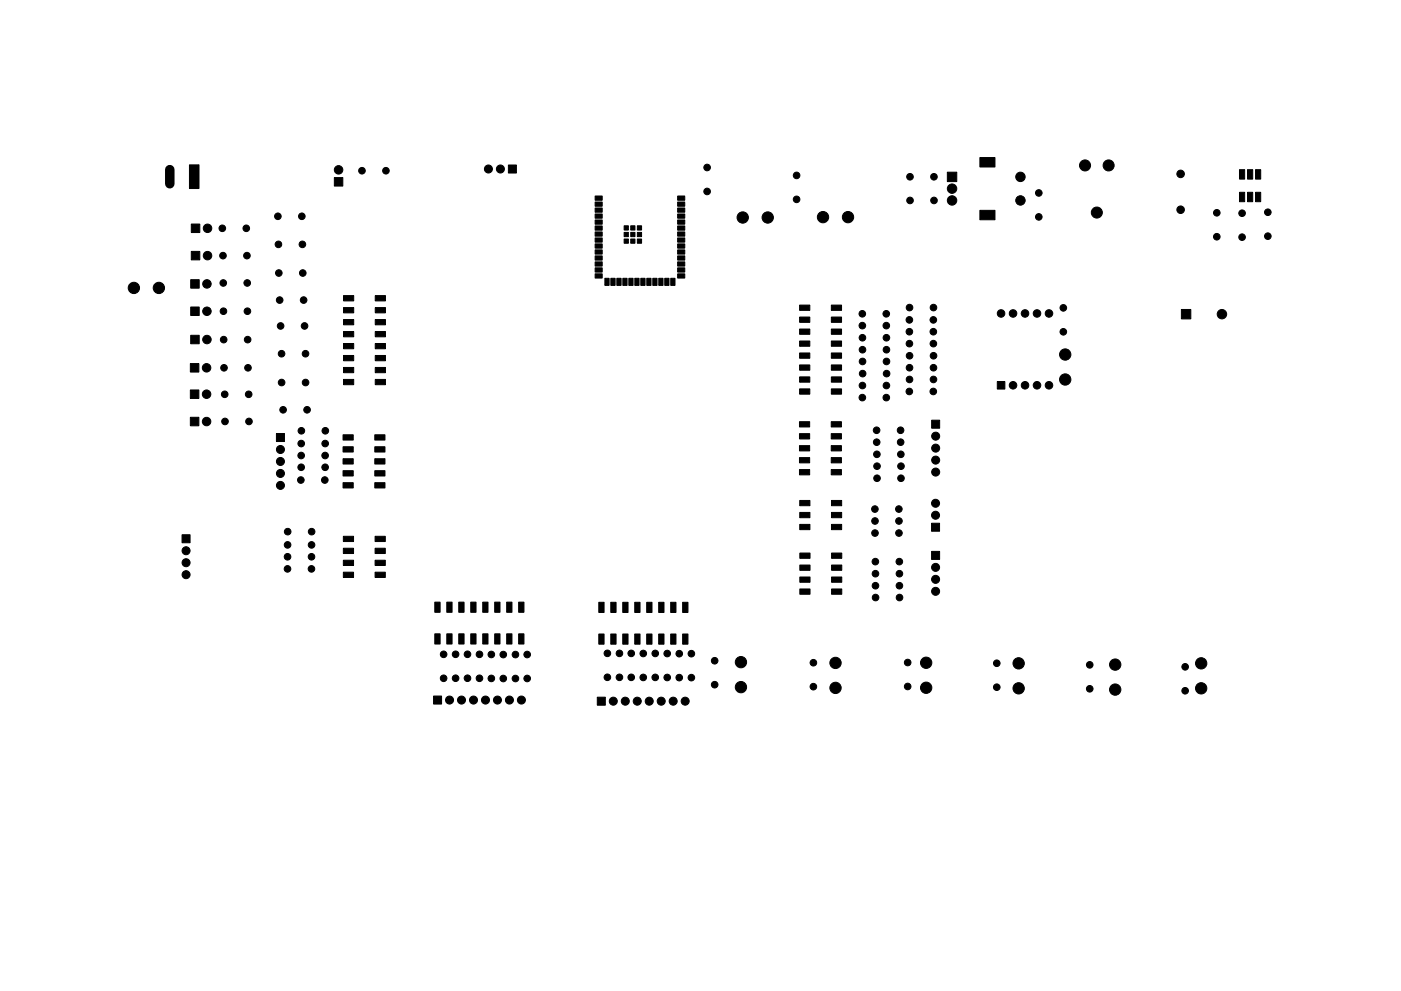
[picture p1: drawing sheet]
<svg xmlns="http://www.w3.org/2000/svg" width="297mm" height="210mm" viewBox="0 0 297 210" stroke-linecap="round" stroke-linejoin="round" font-family="sans-serif">
<g fill="#000" stroke="#000" stroke-width=".21">
<path d="M40.2 35h2v5h-2zM70.9 37.7h1.8v1.8h-1.8zM107.8 35h1.7v1.7h-1.7zM200.9 36.5h2v2h-2zM207.8 33.4h3.2v2h-3.2zM262.8 36h1.1v2h-1.1zM264.5 36h1.1v2h-1.1zM266.2 36h1.1v2h-1.1zM40.6 53.3h1.8v1.8h-1.8zM40.6 47.5h1.8v1.8h-1.8zM126.2 41.6h1.5v.9h-1.5zM126.2 42.9h1.5v.9h-1.5z"/>
<path d="M126.2 44.1h1.5v.9h-1.5zM126.2 45.4h1.5v.9h-1.5zM126.2 46.7h1.5v.9h-1.5zM126.2 47.9h1.5v.9h-1.5zM126.2 49.2h1.5v.9h-1.5zM126.2 50.5h1.5v.9h-1.5zM126.2 51.7h1.5v.9h-1.5zM126.2 53h1.5v.9h-1.5zM126.2 54.3h1.5v.9h-1.5zM126.2 55.6h1.5v.9h-1.5zM126.2 56.8h1.5v.9h-1.5zM126.2 58.1h1.5v.9h-1.5z"/>
<path d="M132.3 47.9h.9v.9h-.9zM132.3 49.3h.9v.9h-.9zM132.3 50.7h.9v.9h-.9zM133.7 49.3h.9v.9h-.9zM133.7 47.9h.9v.9h-.9zM133.7 50.7h.9v.9h-.9zM135.1 50.7h.9v.9h-.9zM135.1 49.3h.9v.9h-.9zM135.1 47.9h.9v.9h-.9zM143.7 58.1h1.5v.9h-1.5zM143.7 56.8h1.5v.9h-1.5zM143.7 55.6h1.5v.9h-1.5z"/>
<path d="M143.7 54.3h1.5v.9h-1.5zM143.7 53h1.5v.9h-1.5zM143.7 51.7h1.5v.9h-1.5zM143.7 50.5h1.5v.9h-1.5zM143.7 49.2h1.5v.9h-1.5zM143.7 47.9h1.5v.9h-1.5zM143.7 46.7h1.5v.9h-1.5zM143.7 45.4h1.5v.9h-1.5zM143.7 44.1h1.5v.9h-1.5zM143.7 42.9h1.5v.9h-1.5zM143.7 41.6h1.5v.9h-1.5zM207.8 44.6h3.2v2h-3.2z"/>
<path d="M262.8 40.8h1.1v2h-1.1zM264.5 40.8h1.1v2h-1.1zM266.2 40.8h1.1v2h-1.1zM40.4 77.1h1.8v1.8h-1.8zM40.4 71.1h1.8v1.8h-1.8zM40.4 65.1h1.8v1.8h-1.8zM40.4 59.3h1.8v1.8h-1.8zM72.8 62.7h2.2v1.1h-2.2zM72.8 65.3h2.2v1.1h-2.2zM72.8 67.8h2.2v1.1h-2.2zM72.8 70.3h2.2v1.2h-2.2zM72.8 72.9h2.2v1.1h-2.2z"/>
<path d="M72.8 75.4h2.2v1.1h-2.2zM72.8 78h2.2v1.1h-2.2zM79.6 78h2.1v1.1h-2.1zM79.6 75.4h2.1v1.1h-2.1zM79.6 72.9h2.1v1.1h-2.1zM79.6 70.3h2.1v1.2h-2.1zM79.6 67.8h2.1v1.1h-2.1zM79.6 65.3h2.1v1.1h-2.1zM79.6 62.7h2.1v1.1h-2.1zM128.2 59h.9v1.5h-.9zM129.5 59h.9v1.5h-.9zM130.8 59h.9v1.5h-.9z"/>
<path d="M132.1 59h.9v1.5h-.9zM133.3 59h.9v1.5h-.9zM134.6 59h.9v1.5h-.9zM135.9 59h.9v1.5h-.9zM137.1 59h.9v1.5h-.9zM138.4 59h.9v1.5h-.9zM139.7 59h.9v1.5h-.9zM140.9 59h.9v1.5h-.9zM142.2 59h.9v1.5h-.9zM169.5 64.7h2.2v1.1h-2.2zM169.5 67.3h2.2v1.1h-2.2zM169.5 69.8h2.2v1.1h-2.2z"/>
<path d="M169.5 72.3h2.2v1.2h-2.2zM169.5 74.9h2.2v1.1h-2.2zM169.5 77.4h2.2v1.1h-2.2zM169.5 80h2.2v1.1h-2.2zM176.3 80h2.1v1.1h-2.1zM176.3 77.4h2.1v1.1h-2.1zM176.3 74.9h2.1v1.1h-2.1zM176.3 72.3h2.1v1.2h-2.1zM176.3 69.8h2.1v1.1h-2.1zM176.3 67.3h2.1v1.1h-2.1zM176.3 64.7h2.1v1.1h-2.1zM250.5 65.7h2v2h-2z"/>
<path d="M40.4 82.7h1.8v1.8h-1.8zM40.4 88.5h1.8v1.8h-1.8zM58.6 92h1.7v1.7h-1.7zM72.7 92.2h2.2v1.2h-2.2zM72.7 94.8h2.2v1.1h-2.2zM72.7 97.3h2.2v1.1h-2.2zM72.8 80.5h2.2v1.1h-2.2zM79.5 97.3h2.1v1.1h-2.1zM79.5 94.8h2.1v1.1h-2.1zM79.5 92.2h2.1v1.2h-2.1zM79.6 80.5h2.1v1.1h-2.1zM169.5 89.5h2.2v1.1h-2.2z"/>
<path d="M169.5 92h2.2v1.1h-2.2zM169.5 94.5h2.2v1.2h-2.2zM169.5 97.1h2.2v1.1h-2.2zM169.5 82.5h2.2v1.1h-2.2zM176.2 97.1h2.2v1.1h-2.2zM176.2 94.5h2.2v1.2h-2.2zM176.2 92h2.2v1.1h-2.2zM176.2 89.5h2.2v1.1h-2.2zM176.3 82.5h2.1v1.1h-2.1zM197.5 89.1h1.7v1.7h-1.7zM211.4 80.9h1.6v1.6h-1.6zM38.6 113.5h1.7v1.7h-1.7z"/>
<path d="M72.7 99.9h2.2v1.1h-2.2zM72.7 102.4h2.2v1.1h-2.2zM72.8 113.8h2.2v1.1h-2.2zM72.8 116.3h2.2v1.1h-2.2zM72.8 118.9h2.2v1.1h-2.2zM79.5 102.4h2.1v1.1h-2.1zM79.5 99.9h2.1v1.1h-2.1zM79.5 118.9h2.2v1.1h-2.2zM79.5 116.3h2.2v1.1h-2.2zM79.5 113.8h2.2v1.1h-2.2zM169.5 99.6h2.2v1.1h-2.2zM169.6 106.2h2.1v1.1h-2.1z"/>
<path d="M169.6 108.7h2.1v1.1h-2.1zM169.6 111.3h2.1v1.1h-2.1zM169.6 117.3h2.1v1.2h-2.1zM176.2 99.6h2.2v1.1h-2.2zM176.3 111.3h2.1v1.1h-2.1zM176.3 108.7h2.1v1.1h-2.1zM176.3 106.2h2.1v1.1h-2.1zM176.3 117.3h2.2v1.2h-2.2zM197.5 117h1.7v1.7h-1.7zM197.5 111h1.7v1.7h-1.7zM72.8 121.4h2.2v1.1h-2.2zM79.5 121.4h2.2v1.1h-2.2z"/>
<path d="M92.2 134.5h1.1v2.1h-1.1zM92.2 127.7h1.1v2.2h-1.1zM94.7 134.5h1.1v2.1h-1.1zM94.7 127.7h1.1v2.2h-1.1zM97.3 134.5h1.1v2.1h-1.1zM97.3 127.7h1.1v2.2h-1.1zM99.8 134.5h1.1v2.1h-1.1zM99.8 127.7h1.1v2.2h-1.1zM102.3 134.5h1.2v2.1h-1.2zM102.3 127.7h1.2v2.2h-1.2zM104.9 134.5h1.1v2.1h-1.1zM104.9 127.7h1.1v2.2h-1.1z"/>
<path d="M107.4 134.5h1.1v2.1h-1.1zM107.4 127.7h1.1v2.2h-1.1zM110 134.5h1.1v2.1h-1.1zM110 127.7h1.1v2.2h-1.1zM127 134.5h1.1v2.2h-1.1zM127 127.8h1.1v2.1h-1.1zM129.5 134.5h1.1v2.2h-1.1zM129.5 127.8h1.1v2.1h-1.1zM132 134.5h1.2v2.2h-1.2zM132 127.8h1.2v2.1h-1.2zM134.6 134.5h1.1v2.2h-1.1zM134.6 127.8h1.1v2.1h-1.1z"/>
<path d="M137.1 134.5h1.1v2.2h-1.1zM137.1 127.8h1.1v2.1h-1.1zM139.7 134.5h1.1v2.2h-1.1zM139.7 127.8h1.1v2.1h-1.1zM142.2 134.5h1.1v2.2h-1.1zM142.2 127.8h1.1v2.1h-1.1zM144.7 134.5h1.2v2.2h-1.2zM144.7 127.8h1.2v2.1h-1.2zM169.6 119.9h2.1v1.1h-2.1zM169.6 122.4h2.1v1.1h-2.1zM169.6 125h2.1v1.1h-2.1zM176.3 125h2.2v1.1h-2.2z"/>
<path d="M176.3 122.4h2.2v1.1h-2.2zM176.3 119.9h2.2v1.1h-2.2zM91.9 147.7h1.7v1.7h-1.7zM126.6 147.9h1.7v1.7h-1.7z"/>
<circle cx="71.8" cy="36" r=".9"/>
<circle cx="76.7" cy="36.2" r=".7"/>
<circle cx="81.8" cy="36.2" r=".7"/>
<circle cx="103.6" cy="35.9" r=".85"/>
<circle cx="106.1" cy="35.9" r=".85"/>
<circle cx="149.9" cy="35.5" r=".7"/>
<circle cx="168.9" cy="37.2" r=".7"/>
<circle cx="192.9" cy="37.5" r=".7"/>
<circle cx="198" cy="37.5" r=".7"/>
<circle cx="216.4" cy="37.5" r="1"/>
<circle cx="230" cy="35.1" r="1.17"/>
<circle cx="235" cy="35.1" r="1.17"/>
<circle cx="250.3" cy="36.9" r=".8"/>
<circle cx="44" cy="54.2" r=".9"/>
<circle cx="44" cy="48.4" r=".9"/>
<circle cx="47.1" cy="48.4" r=".7"/>
<circle cx="47.3" cy="54.2" r=".7"/>
<circle cx="52.2" cy="48.4" r=".7"/>
<circle cx="52.4" cy="54.2" r=".7"/>
<circle cx="58.9" cy="45.9" r=".7"/>
<circle cx="59" cy="51.8" r=".7"/>
<circle cx="59.1" cy="57.9" r=".7"/>
<circle cx="64" cy="45.9" r=".7"/>
<circle cx="64.1" cy="51.8" r=".7"/>
<circle cx="64.2" cy="57.9" r=".7"/>
<circle cx="149.9" cy="40.6" r=".7"/>
<circle cx="157.5" cy="46.1" r="1.2"/>
<circle cx="162.8" cy="46.1" r="1.2"/>
<circle cx="168.9" cy="42.3" r=".7"/>
<circle cx="174.5" cy="46.1" r="1.2"/>
<circle cx="179.8" cy="46.1" r="1.2"/>
<circle cx="192.9" cy="42.5" r=".7"/>
<circle cx="198" cy="42.5" r=".7"/>
<circle cx="201.9" cy="42.5" r="1"/>
<circle cx="201.9" cy="40" r="1"/>
<circle cx="216.4" cy="42.5" r="1"/>
<circle cx="220.2" cy="40.9" r=".7"/>
<circle cx="220.2" cy="46" r=".7"/>
<circle cx="232.5" cy="45.1" r="1.17"/>
<circle cx="250.3" cy="44.5" r=".8"/>
<circle cx="258" cy="45.1" r=".7"/>
<circle cx="258" cy="50.2" r=".7"/>
<circle cx="263.3" cy="50.3" r=".7"/>
<circle cx="263.3" cy="45.2" r=".7"/>
<circle cx="268.8" cy="45" r=".7"/>
<circle cx="268.8" cy="50.1" r=".7"/>
<circle cx="28.4" cy="61.1" r="1.2"/>
<circle cx="33.7" cy="61.1" r="1.2"/>
<circle cx="43.8" cy="78" r=".9"/>
<circle cx="43.9" cy="60.2" r=".9"/>
<circle cx="43.9" cy="66" r=".9"/>
<circle cx="43.9" cy="72" r=".9"/>
<circle cx="47.3" cy="60" r=".7"/>
<circle cx="47.4" cy="66" r=".7"/>
<circle cx="47.4" cy="72.1" r=".7"/>
<circle cx="47.5" cy="78" r=".7"/>
<circle cx="52.4" cy="60" r=".7"/>
<circle cx="52.5" cy="66" r=".7"/>
<circle cx="52.5" cy="72.1" r=".7"/>
<circle cx="52.6" cy="78" r=".7"/>
<circle cx="59.3" cy="63.7" r=".7"/>
<circle cx="59.5" cy="69.2" r=".7"/>
<circle cx="59.7" cy="75" r=".7"/>
<circle cx="64.4" cy="63.7" r=".7"/>
<circle cx="64.6" cy="69.2" r=".7"/>
<circle cx="64.8" cy="75" r=".7"/>
<circle cx="182.8" cy="66.6" r=".7"/>
<circle cx="182.8" cy="69.1" r=".7"/>
<circle cx="182.9" cy="71.7" r=".7"/>
<circle cx="182.9" cy="74.2" r=".7"/>
<circle cx="182.9" cy="76.7" r=".7"/>
<circle cx="182.9" cy="79.3" r=".7"/>
<circle cx="187.9" cy="66.6" r=".7"/>
<circle cx="187.9" cy="69.1" r=".7"/>
<circle cx="187.9" cy="71.7" r=".7"/>
<circle cx="187.9" cy="74.2" r=".7"/>
<circle cx="188" cy="76.7" r=".7"/>
<circle cx="188" cy="79.3" r=".7"/>
<circle cx="192.8" cy="67.9" r=".7"/>
<circle cx="192.8" cy="70.4" r=".7"/>
<circle cx="192.8" cy="72.9" r=".7"/>
<circle cx="192.8" cy="78" r=".7"/>
<circle cx="192.8" cy="65.3" r=".7"/>
<circle cx="192.8" cy="75.5" r=".7"/>
<circle cx="197.9" cy="67.9" r=".7"/>
<circle cx="197.9" cy="70.4" r=".7"/>
<circle cx="197.9" cy="72.9" r=".7"/>
<circle cx="197.9" cy="78" r=".7"/>
<circle cx="197.9" cy="65.3" r=".7"/>
<circle cx="197.9" cy="75.5" r=".7"/>
<circle cx="212.2" cy="66.5" r=".8"/>
<circle cx="214.8" cy="66.5" r=".8"/>
<circle cx="217.3" cy="66.5" r=".8"/>
<circle cx="219.9" cy="66.5" r=".8"/>
<circle cx="222.4" cy="66.5" r=".8"/>
<circle cx="225.4" cy="70.4" r=".7"/>
<circle cx="225.4" cy="65.3" r=".7"/>
<circle cx="225.8" cy="75.2" r="1.2"/>
<circle cx="259.1" cy="66.7" r="1"/>
<circle cx="43.8" cy="83.6" r=".9"/>
<circle cx="43.8" cy="89.4" r=".9"/>
<circle cx="47.6" cy="83.7" r=".7"/>
<circle cx="47.7" cy="89.4" r=".7"/>
<circle cx="52.7" cy="83.7" r=".7"/>
<circle cx="52.8" cy="89.4" r=".7"/>
<circle cx="59.5" cy="95.4" r=".85"/>
<circle cx="59.5" cy="97.9" r=".85"/>
<circle cx="59.7" cy="81.2" r=".7"/>
<circle cx="60" cy="86.9" r=".7"/>
<circle cx="63.9" cy="96.6" r=".7"/>
<circle cx="63.9" cy="99.1" r=".7"/>
<circle cx="63.9" cy="94.1" r=".7"/>
<circle cx="63.9" cy="91.4" r=".7"/>
<circle cx="64.8" cy="81.2" r=".7"/>
<circle cx="65.1" cy="86.9" r=".7"/>
<circle cx="68.9" cy="96.6" r=".7"/>
<circle cx="68.9" cy="99.1" r=".7"/>
<circle cx="68.9" cy="94.1" r=".7"/>
<circle cx="69" cy="91.4" r=".7"/>
<circle cx="182.8" cy="84.4" r=".7"/>
<circle cx="182.9" cy="81.8" r=".7"/>
<circle cx="185.9" cy="91.3" r=".7"/>
<circle cx="185.9" cy="93.8" r=".7"/>
<circle cx="185.9" cy="96.4" r=".7"/>
<circle cx="185.9" cy="98.9" r=".7"/>
<circle cx="187.9" cy="84.4" r=".7"/>
<circle cx="187.9" cy="81.8" r=".7"/>
<circle cx="190.9" cy="91.3" r=".7"/>
<circle cx="191" cy="93.8" r=".7"/>
<circle cx="191" cy="96.4" r=".7"/>
<circle cx="191" cy="98.9" r=".7"/>
<circle cx="192.8" cy="83.1" r=".7"/>
<circle cx="192.8" cy="80.5" r=".7"/>
<circle cx="197.9" cy="83.1" r=".7"/>
<circle cx="197.9" cy="80.5" r=".7"/>
<circle cx="198.4" cy="95.1" r=".85"/>
<circle cx="198.4" cy="92.5" r=".85"/>
<circle cx="198.4" cy="97.6" r=".85"/>
<circle cx="214.8" cy="81.7" r=".8"/>
<circle cx="217.3" cy="81.7" r=".8"/>
<circle cx="219.9" cy="81.7" r=".8"/>
<circle cx="222.4" cy="81.7" r=".8"/>
<circle cx="225.8" cy="80.5" r="1.2"/>
<circle cx="39.4" cy="116.8" r=".85"/>
<circle cx="39.4" cy="119.4" r=".85"/>
<circle cx="59.5" cy="103" r=".85"/>
<circle cx="59.5" cy="100.4" r=".85"/>
<circle cx="61" cy="118.1" r=".7"/>
<circle cx="61" cy="115.6" r=".7"/>
<circle cx="61" cy="112.8" r=".7"/>
<circle cx="63.8" cy="101.8" r=".7"/>
<circle cx="66" cy="118.1" r=".7"/>
<circle cx="66.1" cy="115.6" r=".7"/>
<circle cx="66.1" cy="112.8" r=".7"/>
<circle cx="68.9" cy="101.8" r=".7"/>
<circle cx="185.5" cy="108" r=".7"/>
<circle cx="185.5" cy="110.5" r=".7"/>
<circle cx="185.5" cy="113.1" r=".7"/>
<circle cx="185.6" cy="119.2" r=".7"/>
<circle cx="185.9" cy="101.5" r=".7"/>
<circle cx="190.6" cy="108" r=".7"/>
<circle cx="190.6" cy="110.5" r=".7"/>
<circle cx="190.6" cy="113.1" r=".7"/>
<circle cx="190.7" cy="119.2" r=".7"/>
<circle cx="191" cy="101.5" r=".7"/>
<circle cx="198.4" cy="106.8" r=".85"/>
<circle cx="198.4" cy="109.3" r=".85"/>
<circle cx="198.4" cy="100.2" r=".85"/>
<circle cx="39.4" cy="121.9" r=".85"/>
<circle cx="61" cy="120.7" r=".7"/>
<circle cx="66" cy="120.7" r=".7"/>
<circle cx="94.1" cy="138.8" r=".7"/>
<circle cx="96.6" cy="138.8" r=".7"/>
<circle cx="99.1" cy="138.8" r=".7"/>
<circle cx="101.7" cy="138.8" r=".7"/>
<circle cx="104.2" cy="138.9" r=".7"/>
<circle cx="106.7" cy="138.9" r=".7"/>
<circle cx="109.3" cy="138.9" r=".7"/>
<circle cx="111.8" cy="138.9" r=".7"/>
<circle cx="128.8" cy="138.6" r=".7"/>
<circle cx="131.3" cy="138.6" r=".7"/>
<circle cx="133.8" cy="138.6" r=".7"/>
<circle cx="136.4" cy="138.6" r=".7"/>
<circle cx="138.9" cy="138.6" r=".7"/>
<circle cx="141.5" cy="138.7" r=".7"/>
<circle cx="144" cy="138.7" r=".7"/>
<circle cx="146.6" cy="138.7" r=".7"/>
<circle cx="185.6" cy="124.3" r=".7"/>
<circle cx="185.6" cy="121.7" r=".7"/>
<circle cx="185.6" cy="126.8" r=".7"/>
<circle cx="190.7" cy="124.3" r=".7"/>
<circle cx="190.7" cy="121.7" r=".7"/>
<circle cx="190.7" cy="126.8" r=".7"/>
<circle cx="198.4" cy="125.5" r=".85"/>
<circle cx="198.4" cy="122.9" r=".85"/>
<circle cx="198.4" cy="120.4" r=".85"/>
<circle cx="94.1" cy="143.9" r=".7"/>
<circle cx="95.3" cy="148.5" r=".85"/>
<circle cx="96.6" cy="143.9" r=".7"/>
<circle cx="97.9" cy="148.5" r=".85"/>
<circle cx="99.1" cy="143.9" r=".7"/>
<circle cx="100.4" cy="148.5" r=".85"/>
<circle cx="101.7" cy="143.9" r=".7"/>
<circle cx="102.9" cy="148.5" r=".85"/>
<circle cx="104.2" cy="143.9" r=".7"/>
<circle cx="105.5" cy="148.5" r=".85"/>
<circle cx="106.7" cy="144" r=".7"/>
<circle cx="108" cy="148.5" r=".85"/>
<circle cx="109.3" cy="144" r=".7"/>
<circle cx="110.6" cy="148.5" r=".85"/>
<circle cx="111.8" cy="143.9" r=".7"/>
<circle cx="128.8" cy="143.7" r=".7"/>
<circle cx="130" cy="148.8" r=".85"/>
<circle cx="131.3" cy="143.7" r=".7"/>
<circle cx="132.6" cy="148.8" r=".85"/>
<circle cx="133.8" cy="143.7" r=".7"/>
<circle cx="135.1" cy="148.8" r=".85"/>
<circle cx="136.4" cy="143.7" r=".7"/>
<circle cx="137.7" cy="148.8" r=".85"/>
<circle cx="138.9" cy="143.7" r=".7"/>
<circle cx="140.2" cy="148.8" r=".85"/>
<circle cx="141.5" cy="143.7" r=".7"/>
<circle cx="142.7" cy="148.8" r=".85"/>
<circle cx="144" cy="143.8" r=".7"/>
<circle cx="145.3" cy="148.8" r=".85"/>
<circle cx="146.6" cy="143.8" r=".7"/>
<circle cx="151.5" cy="140.2" r=".7"/>
<circle cx="151.5" cy="145.3" r=".7"/>
<circle cx="157.1" cy="140.5" r="1.2"/>
<circle cx="157.1" cy="145.8" r="1.2"/>
<circle cx="172.5" cy="140.6" r=".7"/>
<circle cx="172.5" cy="145.7" r=".7"/>
<circle cx="177.1" cy="145.9" r="1.2"/>
<circle cx="177.1" cy="140.6" r="1.2"/>
<circle cx="192.4" cy="145.6" r=".7"/>
<circle cx="192.4" cy="140.6" r=".7"/>
<circle cx="196.4" cy="145.9" r="1.2"/>
<circle cx="196.4" cy="140.6" r="1.2"/>
<circle cx="211.3" cy="140.7" r=".7"/>
<circle cx="211.3" cy="145.8" r=".7"/>
<circle cx="216" cy="146" r="1.2"/>
<circle cx="216" cy="140.7" r="1.2"/>
<circle cx="231" cy="146.1" r=".7"/>
<circle cx="231" cy="141.1" r=".7"/>
<circle cx="236.4" cy="146.3" r="1.2"/>
<circle cx="236.4" cy="141" r="1.2"/>
<circle cx="251.3" cy="146.6" r=".7"/>
<circle cx="251.3" cy="141.5" r=".7"/>
<circle cx="254.7" cy="146" r="1.2"/>
<circle cx="254.7" cy="140.7" r="1.2"/>
</g>
<path d="M36 36v3" fill="none" stroke="#000" stroke-width="2"/>
</svg>
